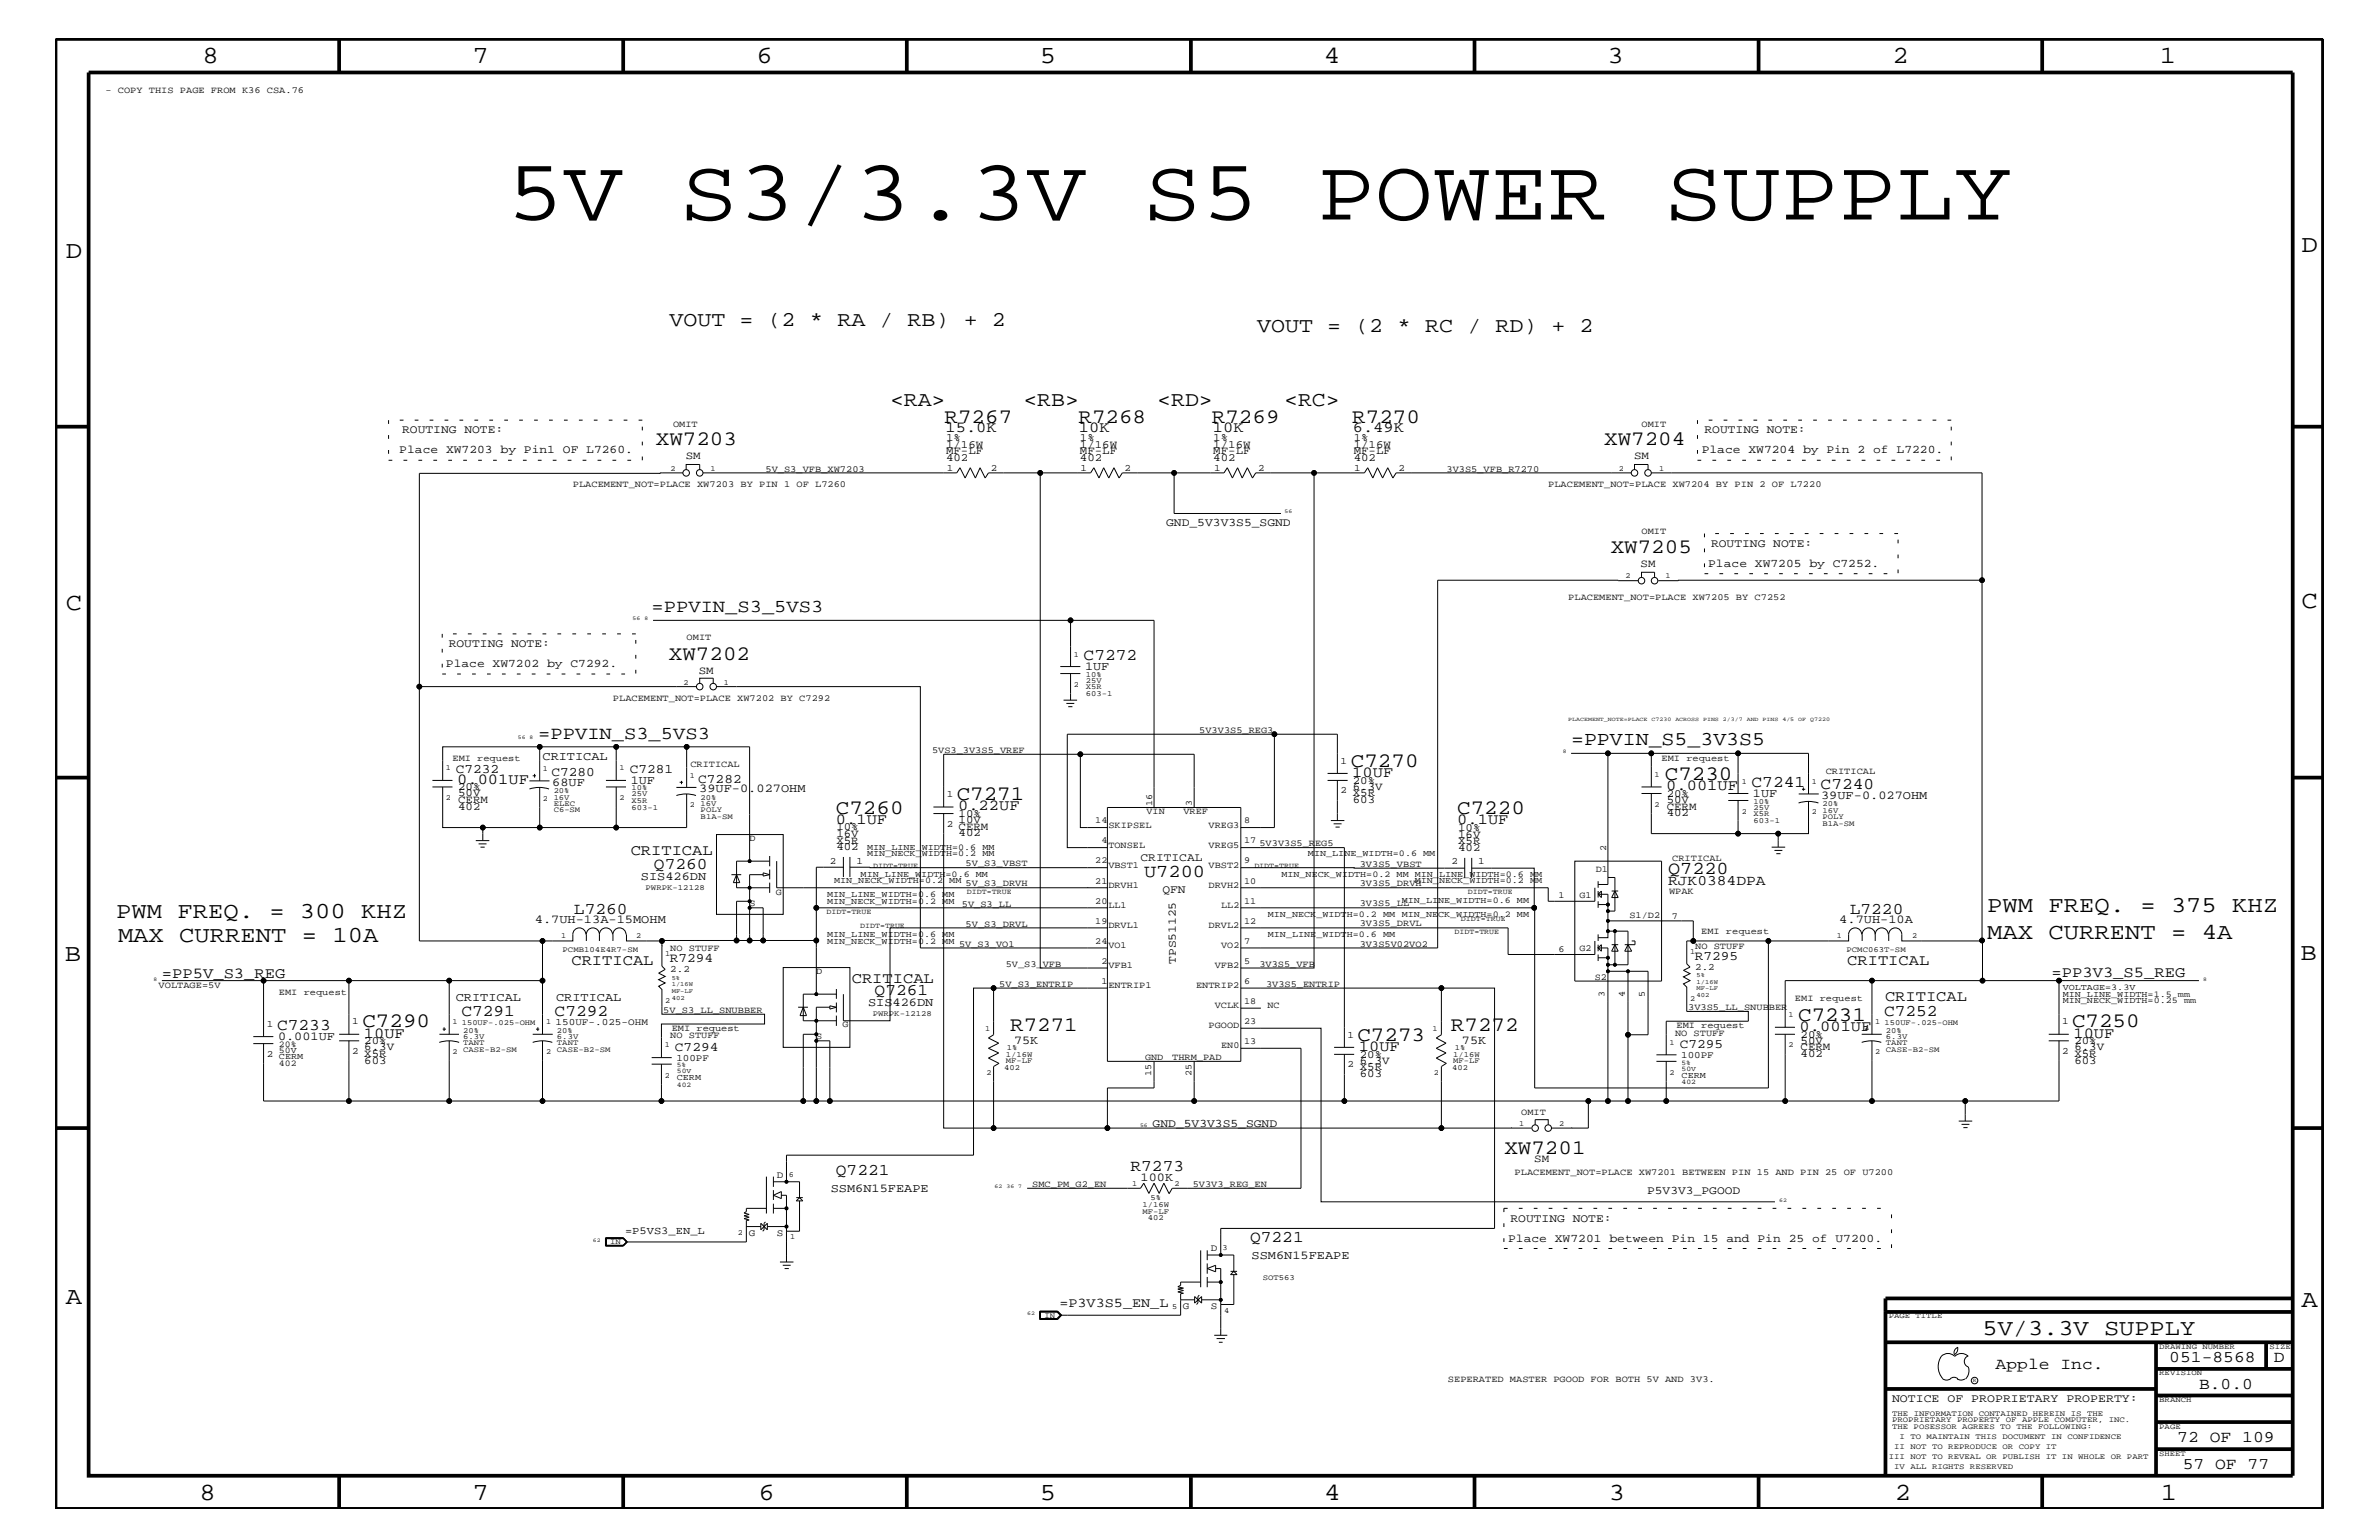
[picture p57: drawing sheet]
<svg xmlns="http://www.w3.org/2000/svg" width="432mm" height="279mm" viewBox="0 0 432 279" stroke-linecap="round" stroke-linejoin="round" font-family="sans-serif">
<defs><g id="words">
<text font-size="15.9" x="91.9" y="39.8">5V S3/3.3V S5 POWER SUPPLY</text>
<g font-size="4.5">
<text x="36.7" y="11.5">8</text>
<text x="85.8" y="11.5">7</text>
<text x="137.3" y="11.5">6</text>
<text x="188.7" y="11.5">5</text>
<text x="240.3" y="11.5">4</text>
<text x="291.8" y="11.5">3</text>
<text x="343.5" y="11.5">2</text>
<text x="392" y="11.5">1</text>
<text x="11.9" y="46.8">D</text>
<text x="417.7" y="45.7">D</text>
<text x="11.9" y="110.6">C</text>
<text x="417.7" y="110.3">C</text>
<text x="11.8" y="174.3">B</text>
<text x="417.6" y="174.2">B</text>
<text x="11.9" y="236.7">A</text>
<text x="417.7" y="237.1">A</text>
<text x="36.2" y="272.1">8</text>
<text x="85.8" y="272.1">7</text>
<text x="137.7" y="272.1">6</text>
<text x="188.7" y="272.1">5</text>
<text x="240.4" y="272.1">4</text>
<text x="292" y="272.1">3</text>
<text x="343.9" y="272.1">2</text>
<text x="392.2" y="272.1">1</text>
</g>
<g font-size="4.1">
<text x="21.1" y="166.6">PWM FREQ. = 300 KHZ</text>
<text x="360.7" y="165.6">PWM FREQ. = 375 KHZ</text>
<text x="21.4" y="170.9">MAX CURRENT = 10A</text>
<text x="360.7" y="170.4">MAX CURRENT = 4A</text>
<text x="359.8" y="242.3">5V/3.3V SUPPLY</text>
</g>
<g font-size="3.8">
<text x="121.5" y="59.1">VOUT = (2 * RA / RB) + 2</text>
<text x="228.2" y="60.3">VOUT = (2 * RC / RD) + 2</text>
<text x="161.5" y="73.7">&lt;RA&gt;</text>
<text x="185.8" y="73.7">&lt;RB&gt;</text>
<text x="210.1" y="73.7">&lt;RD&gt;</text>
<text x="233.1" y="73.7">&lt;RC&gt;</text>
</g>
<g font-size="3.7">
<text x="171.4" y="76.7">R7267</text>
<text x="195.7" y="76.7">R7268</text>
<text x="220" y="76.7">R7269</text>
<text x="245.4" y="76.7">R7270</text>
<text x="119" y="80.8">XW7203</text>
<text x="291.2" y="80.8">XW7204</text>
<text x="292.4" y="100.4">XW7205</text>
<text x="121.4" y="119.7">XW7202</text>
<text x="245.2" y="139.1">C7270</text>
<text x="302.2" y="141.6">C7230</text>
<text x="151.7" y="147.6">C7260</text>
<text x="173.7" y="145.2">C7271</text>
<text x="264.5" y="147.8">C7220</text>
<text x="326.4" y="185.2">C7231</text>
<text x="65.8" y="186.4">C7290</text>
<text x="183.3" y="187.1">R7271</text>
<text x="246.4" y="188.8">C7273</text>
<text x="263.4" y="187.1">R7272</text>
<text x="376.1" y="186.4">C7250</text>
<text x="273" y="209.4">XW7201</text>
</g>
<text font-size="3.6" x="285.2" y="135.2">=PPVIN_S5_3V3S5</text>
<g font-size="3.3">
<text x="118.3" y="111.1">=PPVIN_S3_5VS3</text>
<text x="97.7" y="134.1">=PPVIN_S3_5VS3</text>
<text x="207.6" y="159.1">U7200</text>
<text x="302.8" y="158.6">Q7220</text>
</g>
<g font-size="3">
<text x="196.7" y="119.7">C7272</text>
<text x="317.9" y="142.8">C7241</text>
<text x="330.5" y="143.2">C7240</text>
<text x="118.7" y="157.6">Q7260</text>
<text x="104.2" y="165.8">L7260</text>
<text x="335.7" y="165.8">L7220</text>
<text x="83.7" y="184.3">C7291</text>
<text x="100.7" y="184.3">C7292</text>
<text x="158.7" y="180.5">Q7261</text>
<text x="342" y="184.3">C7252</text>
<text x="50.3" y="186.9">C7233</text>
<text x="151.7" y="213.2">Q7221</text>
<text x="205.2" y="212.5">R7273</text>
<text x="226.9" y="225.3">Q7221</text>
<text x="362.2" y="248.4">Apple Inc.</text>
<text x="393.7" y="247.1">051-8568</text>
<text x="399.2" y="252">B.0.0</text>
<text x="412.7" y="247.1">D</text>
<text x="395.2" y="261.6">72 OF 109</text>
<text x="396.2" y="266.6">57 OF 77</text>
</g>
<g font-size="2.8">
<text x="171.6" y="78.4">15.0K</text>
<text x="195.8" y="78.4">10K</text>
<text x="220.1" y="78.4">10K</text>
<text x="245.5" y="78.4">6.49K</text>
<text x="83" y="142.2">0.001UF</text>
<text x="245.4" y="141">10UF</text>
<text x="302.4" y="143.4">0.001UF</text>
<text x="151.7" y="149.5">0.1UF</text>
<text x="173.9" y="147">0.22UF</text>
<text x="264.5" y="149.5">0.1UF</text>
<text x="114.5" y="155.1">CRITICAL</text>
<text x="29.4" y="177.4">=PP5V_S3_REG</text>
<text x="103.7" y="175.1">CRITICAL</text>
<text x="154.6" y="178.3">CRITICAL</text>
<text x="335.3" y="175.1">CRITICAL</text>
<text x="372.4" y="177.3">=PP3V3_S5_REG</text>
<text x="342.1" y="181.6">CRITICAL</text>
<text x="66" y="188.2">10UF</text>
<text x="246.6" y="190.7">10UF</text>
<text x="326.6" y="187.1">0.001UF</text>
<text x="376.3" y="188.2">10UF</text>
</g>
<text font-size="2.6" x="302.8" y="160.6">RJK0384DPA</text>
<text font-size="2.5" x="192.3" y="237.2">=P3V3S5_EN_L</text>
<g font-size="2.4">
<text x="82.7" y="140.3">C7232</text>
<text x="100.1" y="140.8">C7280</text>
<text x="114.3" y="140.3">C7281</text>
<text x="126.7" y="142">C7282</text>
<text x="121.6" y="174.6">R7294</text>
<text x="307.6" y="174.1">R7295</text>
<text x="122.5" y="190.6">C7294</text>
<text x="304.9" y="190.2">C7295</text>
</g>
<g font-size="2.2">
<text x="196.9" y="121.5">1UF</text>
<text x="98.5" y="138">CRITICAL</text>
<text x="100.2" y="142.5">68UF</text>
<text x="114.5" y="142.2">1UF</text>
<text x="126.9" y="143.7">39UF-0.027OHM</text>
<text x="318.2" y="144.6">1UF</text>
<text x="330.5" y="144.9">39UF-0.027OHM</text>
<text x="116.3" y="159.7">SIS426DN</text>
<text x="97.1" y="167.5">4.7UH-13A-15MOHM</text>
<text x="333.8" y="167.5">4.7UH-10A</text>
<text x="82.7" y="181.6">CRITICAL</text>
<text x="100.9" y="181.6">CRITICAL</text>
<text x="157.6" y="182.6">SIS426DN</text>
<text x="50.5" y="188.8">0.001UF</text>
<text x="184.1" y="189.4">75K</text>
<text x="265.3" y="189.4">75K</text>
<text x="207" y="214.2">100K</text>
<text x="150.8" y="216.4">SSM6N15FEAPE</text>
<text x="227.2" y="228.5">SSM6N15FEAPE</text>
</g>
<g font-size="2.1">
<text x="72.5" y="82.2">Place XW7203 by Pin1 OF L7260.</text>
<text x="73" y="78.6">ROUTING NOTE:</text>
<text x="308.9" y="82.2">Place XW7204 by Pin 2 of L7220.</text>
<text x="309.4" y="78.6">ROUTING NOTE:</text>
<text x="211.7" y="95.4">GND_5V3V3S5_SGND</text>
<text x="310.6" y="99.3">ROUTING NOTE:</text>
<text x="310" y="102.9">Place XW7205 by C7252.</text>
<text x="81.4" y="117.4">ROUTING NOTE:</text>
<text x="80.9" y="121">Place XW7202 by C7292.</text>
<text x="207" y="156.2">CRITICAL</text>
<text x="211" y="162">QFN</text>
<text x="213.4" y="174.9" transform="rotate(-90 213.4 174.9)">TPS51125</text>
<text x="209.2" y="204.4">GND_5V3V3S5_SGND</text>
<text x="274.2" y="221.7">ROUTING NOTE:</text>
<text x="299" y="216.6">P5V3V3_PGOOD</text>
<text x="273.7" y="225.3">Place XW7201 between Pin 15 and Pin 25 of U7200.</text>
<text x="343.4" y="254.4">NOTICE OF PROPRIETARY PROPERTY:</text>
</g>
<g font-size="2">
<text x="124.5" y="83.3">SM</text>
<text x="171.7" y="82.4">MF-LF</text>
<text x="171.7" y="80">1%</text>
<text x="171.7" y="83.6">402</text>
<text x="171.7" y="81.2">1/16W</text>
<text x="196" y="81.2">1/16W</text>
<text x="196" y="83.6">402</text>
<text x="196" y="80">1%</text>
<text x="196" y="82.4">MF-LF</text>
<text x="220.2" y="80">1%</text>
<text x="220.2" y="83.6">402</text>
<text x="220.2" y="82.4">MF-LF</text>
<text x="220.2" y="81.2">1/16W</text>
<text x="245.7" y="83.6">402</text>
<text x="245.7" y="82.4">MF-LF</text>
<text x="245.7" y="80">1%</text>
<text x="245.7" y="81.2">1/16W</text>
<text x="296.6" y="83.3">SM</text>
<text x="297.8" y="102.9">SM</text>
<text x="126.8" y="122.2">SM</text>
<text x="83.1" y="143.4">20%</text>
<text x="245.5" y="143.3">6.3V</text>
<text x="245.5" y="142.2">20%</text>
<text x="83.1" y="146.9">402</text>
<text x="83.1" y="144.5">50V</text>
<text x="83.1" y="145.7">CERM</text>
<text x="174" y="148.2">10%</text>
<text x="174" y="149.3">10V</text>
<text x="245.5" y="145.7">603</text>
<text x="245.5" y="144.5">X5R</text>
<text x="302.5" y="148.1">402</text>
<text x="302.5" y="145.7">50V</text>
<text x="302.5" y="146.9">CERM</text>
<text x="302.5" y="144.6">20%</text>
<text x="151.8" y="150.7">10%</text>
<text x="151.8" y="154.3">402</text>
<text x="151.8" y="151.8">16V</text>
<text x="151.8" y="153.1">X5R</text>
<text x="174" y="151.8">402</text>
<text x="174" y="150.6">CERM</text>
<text x="264.7" y="153.2">X5R</text>
<text x="264.7" y="154.5">402</text>
<text x="264.7" y="152">16V</text>
<text x="264.7" y="150.8">10%</text>
<text x="66.1" y="190.5">6.3V</text>
<text x="66.1" y="189.4">20%</text>
<text x="66.1" y="191.7">X5R</text>
<text x="246.8" y="191.9">20%</text>
<text x="326.8" y="189.3">50V</text>
<text x="326.8" y="188.2">20%</text>
<text x="326.8" y="191.7">402</text>
<text x="326.8" y="190.5">CERM</text>
<text x="376.5" y="190.5">6.3V</text>
<text x="376.5" y="189.4">20%</text>
<text x="376.5" y="191.7">X5R</text>
<text x="66.1" y="193">603</text>
<text x="246.8" y="194.2">X5R</text>
<text x="246.8" y="195.4">603</text>
<text x="246.8" y="193">6.3V</text>
<text x="376.5" y="193">603</text>
<text x="278.5" y="210.8">SM</text>
</g>
<text font-size="1.9" x="113.5" y="223.9">=P5VS3_EN_L</text>
<g font-size="1.8">
<text x="171.9" y="85.5">1</text>
<text x="179.8" y="85.5">2</text>
<text x="196.1" y="85.5">1</text>
<text x="204.1" y="85.5">2</text>
<text x="220.4" y="85.5">1</text>
<text x="228.3" y="85.5">2</text>
<text x="245.8" y="85.5">1</text>
<text x="253.8" y="85.5">2</text>
<text x="243.3" y="144">2</text>
<text x="243.3" y="138.5">1</text>
<text x="171.9" y="144.6">1</text>
<text x="171.9" y="150.1">2</text>
<text x="150.6" y="156.7">2</text>
<text x="155.4" y="156.7">1</text>
<text x="263.5" y="156.8">2</text>
<text x="268.3" y="156.8">1</text>
<text x="121.7" y="176.4">2.2</text>
<text x="307.7" y="176">2.2</text>
<text x="63.9" y="185.8">1</text>
<text x="374.3" y="185.8">1</text>
<text x="48.4" y="191.7">2</text>
<text x="48.4" y="186.3">1</text>
<text x="63.9" y="191.3">2</text>
<text x="100.8" y="186">150UF-.025-OHM</text>
<text x="244.6" y="188.2">1</text>
<text x="305.1" y="192">100PF</text>
<text x="374.3" y="191.3">2</text>
<text x="122.8" y="192.5">100PF</text>
<text x="244.6" y="193.7">2</text>
<text x="141" y="213.6">D</text>
<text x="135.9" y="224.2">G</text>
<text x="141" y="224.2">S</text>
<text x="219.8" y="227">D</text>
<text x="214.7" y="237.5">G</text>
<text x="219.8" y="237.5">S</text>
</g>
<g font-size="1.7">
<text x="19.1" y="16.8">- COPY THIS PAGE FROM K36 CSA.76</text>
<text x="122.2" y="77.4">OMIT</text>
<text x="297.9" y="77.4">OMIT</text>
<text x="104" y="88.3">PLACEMENT_NOT=PLACE XW7203 BY PIN 1 OF L7260</text>
<text x="138.9" y="85.6">5V_S3_VFB_XW7203</text>
<text x="262.6" y="85.6">3V3S5_VFB_R7270</text>
<text x="281" y="88.3">PLACEMENT_NOT=PLACE XW7204 BY PIN 2 OF L7220</text>
<text x="297.9" y="96.8">OMIT</text>
<text x="284.6" y="108.9">PLACEMENT_NOT=PLACE XW7205 BY C7252</text>
<text x="124.6" y="116.2">OMIT</text>
<text x="111.3" y="127.1">PLACEMENT_NOT=PLACE XW7202 BY C7292</text>
<text x="169.2" y="136.6">5VS3_3V3S5_VREF</text>
<text x="217.7" y="133">5V3V3S5_REG3</text>
<text x="82.1" y="138">EMI request</text>
<text x="125.3" y="139.2">CRITICAL</text>
<text x="301.6" y="138">EMI request</text>
<text x="331.4" y="140.4">CRITICAL</text>
<text x="198.8" y="149.4">14</text>
<text x="208.1" y="147.7">VIN</text>
<text x="209.1" y="146.2" transform="rotate(-90 209.1 146.2)">16</text>
<text x="214.8" y="147.7">VREF</text>
<text x="216.3" y="146.2" transform="rotate(-90 216.3 146.2)">3</text>
<text x="225.8" y="149.4">8</text>
<text x="136.1" y="152.6">D</text>
<text x="199.9" y="153">4</text>
<text x="201.2" y="150.1">SKIPSEL</text>
<text x="201.2" y="153.8">TONSEL</text>
<text x="219.4" y="153.8">VREG5</text>
<text x="219.4" y="150.1">VREG3</text>
<text x="225.8" y="153">17</text>
<text x="228.6" y="153.5">5V3V3S5_REG5</text>
<text x="291.5" y="154.4" transform="rotate(-90 291.5 154.4)">2</text>
<text x="175.3" y="157.2">5V_S3_VBST</text>
<text x="175.3" y="160.8">5V_S3_DRVH</text>
<text x="198.8" y="160.3">21</text>
<text x="198.8" y="156.7">22</text>
<text x="201.2" y="161.1">DRVH1</text>
<text x="201.2" y="157.4">VBST1</text>
<text x="219.4" y="161.1">DRVH2</text>
<text x="219.4" y="157.4">VBST2</text>
<text x="225.8" y="160.3">10</text>
<text x="225.8" y="156.7">9</text>
<text x="246.8" y="160.8">3V3S5_DRVH</text>
<text x="246.8" y="157.3">3V3S5_VBST</text>
<text x="289.6" y="158.3">D1</text>
<text x="303.5" y="156.2">CRITICAL</text>
<text x="136.1" y="164.5">S</text>
<text x="140.8" y="162.3">G</text>
<text x="174.6" y="164.5">5V_S3_LL</text>
<text x="198.8" y="167.6">19</text>
<text x="198.8" y="163.9">20</text>
<text x="201.2" y="164.7">LL1</text>
<text x="221.7" y="164.7">LL2</text>
<text x="225.8" y="167.6">12</text>
<text x="225.8" y="163.9">11</text>
<text x="246.8" y="164.5">3V3S5_LL</text>
<text x="282.9" y="163">1</text>
<text x="286.7" y="162.8">G1</text>
<text x="295.7" y="166.5">S1/D2</text>
<text x="302.9" y="162.2">WPAK</text>
<text x="303.4" y="166.7">7</text>
<text x="121.7" y="172.6">NO STUFF</text>
<text x="174.1" y="171.7">5V_S3_VO1</text>
<text x="175.3" y="168.2">5V_S3_DRVL</text>
<text x="198.8" y="171.2">24</text>
<text x="201.2" y="172">VO1</text>
<text x="201.2" y="168.3">DRVL1</text>
<text x="219.4" y="168.3">DRVL2</text>
<text x="221.7" y="172">VO2</text>
<text x="225.8" y="171.2">7</text>
<text x="246.8" y="171.7">3V3S5V02VO2</text>
<text x="246.8" y="168.1">3V3S5_DRVL</text>
<text x="282.9" y="172.7">6</text>
<text x="286.7" y="172.6">G2</text>
<text x="307.7" y="172.2">NO STUFF</text>
<text x="308.8" y="169.5">EMI request</text>
<text x="28.8" y="179.3">VOLTAGE=5V</text>
<text x="148.2" y="176.7">D</text>
<text x="181.4" y="179">5V_S3_ENTRIP</text>
<text x="182.5" y="175.4">5V_S3_VFB</text>
<text x="199.9" y="178.5">1</text>
<text x="199.9" y="174.9">2</text>
<text x="201.2" y="179.3">ENTRIP1</text>
<text x="201.2" y="175.6">VFB1</text>
<text x="217.1" y="179.3">ENTRIP2</text>
<text x="220.5" y="175.6">VFB2</text>
<text x="225.8" y="178.5">6</text>
<text x="225.8" y="174.9">5</text>
<text x="228.6" y="175.4">3V3S5_VFB</text>
<text x="229.8" y="179">3V3S5_ENTRIP</text>
<text x="289.5" y="177.7">S2</text>
<text x="50.6" y="180.5">EMI request</text>
<text x="120.4" y="183.8">5V_S3_LL_SNUBBER</text>
<text x="220.5" y="182.9">VCLK</text>
<text x="225.8" y="182.1">18</text>
<text x="225.8" y="185.8">23</text>
<text x="230" y="182.9">NC</text>
<text x="291.3" y="181" transform="rotate(-90 291.3 181)">3</text>
<text x="294.9" y="181" transform="rotate(-90 294.9 181)">4</text>
<text x="298.5" y="181" transform="rotate(-90 298.5 181)">5</text>
<text x="306.4" y="183.3">3V3S5_LL_SNUBBER</text>
<text x="325.8" y="181.6">EMI request</text>
<text x="121.7" y="188.4">NO STUFF</text>
<text x="121.9" y="187">EMI request</text>
<text x="148.2" y="188.6">S</text>
<text x="152.9" y="186.4">G</text>
<text x="219.4" y="186.5">PGOOD</text>
<text x="221.7" y="190.2">EN0</text>
<text x="225.8" y="189.4">13</text>
<text x="304" y="187.9">NO STUFF</text>
<text x="304.3" y="186.5">EMI request</text>
<text x="207.9" y="192.3">GND</text>
<text x="209" y="195.3" transform="rotate(-90 209 195.3)">15</text>
<text x="212.8" y="192.3">THRM_PAD</text>
<text x="216.2" y="195.3" transform="rotate(-90 216.2 195.3)">25</text>
<text x="276.1" y="202.3">OMIT</text>
<text x="187.4" y="215.3">SMC_PM_G2_EN</text>
<text x="216.5" y="215.3">5V3V3_REG_EN</text>
<text x="274.9" y="213.2">PLACEMENT_NOT=PLACE XW7201 BETWEEN PIN 15 AND PIN 25 OF U7200</text>
<text x="262.8" y="250.7">SEPERATED MASTER PGOOD FOR BOTH 5V AND 3V3.</text>
</g>
<g font-size="1.6">
<text x="157.4" y="155.4">MIN_NECK_WIDTH=0.2 MM</text>
<text x="157.4" y="154.2">MIN_LINE_WIDTH=0.6 MM</text>
<text x="237.4" y="155.4">MIN_LINE_WIDTH=0.6 MM</text>
<text x="151.4" y="160.2">MIN_NECK_WIDTH=0.2 MM</text>
<text x="156.2" y="159">MIN_LINE_WIDTH=0.6 MM</text>
<text x="232.6" y="159">MIN_NECK_WIDTH=0.2 MM MIN_LINE_WIDTH=0.6 MM</text>
<text x="256.8" y="160.2">MIN_NECK_WIDTH=0.2 MM</text>
<text x="150.1" y="162.8">MIN_LINE_WIDTH=0.6 MM</text>
<text x="150.1" y="163.9">MIN_NECK_WIDTH=0.2 MM</text>
<text x="230.1" y="166.3">MIN_NECK_WIDTH=0.2 MM</text>
<text x="254.4" y="166.3">MIN_NECK_WIDTH=0.2 MM</text>
<text x="254.4" y="163.9">MIN_LINE_WIDTH=0.6 MM</text>
<text x="150.1" y="170">MIN_LINE_WIDTH=0.6 MM</text>
<text x="150.1" y="171.2">MIN_NECK_WIDTH=0.2 MM</text>
<text x="230.1" y="170">MIN_LINE_WIDTH=0.6 MM</text>
<text x="374.4" y="179.6">VOLTAGE=3.3V</text>
<text x="374.4" y="180.9">MIN_LINE_WIDTH=1.5 mm</text>
<text x="374.4" y="182.1">MIN_NECK_WIDTH=0.25 mm</text>
<text x="50.6" y="191">50V</text>
<text x="50.6" y="189.9">20%</text>
<text x="50.6" y="193.4">402</text>
<text x="50.6" y="192.2">CERM</text>
<text x="122.9" y="195.9">CERM</text>
<text x="305.2" y="195.5">CERM</text>
</g>
<g font-size="1.4">
<text x="121.7" y="85.5">2</text>
<text x="129" y="85.5">1</text>
<text x="293.8" y="85.5">2</text>
<text x="301.1" y="85.5">1</text>
<text x="295" y="104.9">2</text>
<text x="302.3" y="104.9">1</text>
<text x="194.9" y="119.2">1</text>
<text x="124.1" y="124.2">2</text>
<text x="131.4" y="124.2">1</text>
<text x="194.9" y="124.6">2</text>
<text x="197.1" y="122.8">10%</text>
<text x="197.1" y="125.1">X5R</text>
<text x="197.1" y="123.9">25V</text>
<text x="197.1" y="126.3">603-1</text>
<text x="80.9" y="139.7">1</text>
<text x="98.6" y="139.8">1</text>
<text x="100.5" y="143.9">20%</text>
<text x="112.4" y="139.7">1</text>
<text x="114.6" y="143.4">10%</text>
<text x="125.2" y="141.1">1</text>
<text x="300.3" y="141">1</text>
<text x="316.1" y="142.2">1</text>
<text x="328.8" y="142.3">1</text>
<text x="80.9" y="145.2">2</text>
<text x="98.6" y="145.3">2</text>
<text x="100.5" y="146.2">ELEC</text>
<text x="100.5" y="147.3">C6-SM</text>
<text x="100.5" y="145.1">16V</text>
<text x="112.4" y="145.2">2</text>
<text x="114.6" y="145.7">X5R</text>
<text x="114.6" y="144.5">25V</text>
<text x="114.6" y="146.9">603-1</text>
<text x="125.2" y="146.5">2</text>
<text x="127.2" y="147.3">POLY</text>
<text x="127.2" y="145.1">20%</text>
<text x="127.2" y="146.2">16V</text>
<text x="127.2" y="148.5">B1A-SM</text>
<text x="300.3" y="146.4">2</text>
<text x="316.1" y="147.6">2</text>
<text x="318.3" y="148.1">X5R</text>
<text x="318.3" y="145.8">10%</text>
<text x="318.3" y="149.3">603-1</text>
<text x="318.3" y="146.9">25V</text>
<text x="328.8" y="147.7">2</text>
<text x="330.8" y="148.5">POLY</text>
<text x="330.8" y="149.8">B1A-SM</text>
<text x="330.8" y="147.5">16V</text>
<text x="330.8" y="146.2">20%</text>
<text x="117.2" y="161.4">PWRPK-12128</text>
<text x="158.5" y="157.4">DIDT=TRUE</text>
<text x="227.7" y="157.4">DIDT=TRUE</text>
<text x="150" y="165.9">DIDT=TRUE</text>
<text x="175.5" y="162.2">DIDT=TRUE</text>
<text x="265.2" y="167.1">DIDT=TRUE</text>
<text x="266.4" y="162.2">DIDT=TRUE</text>
<text x="101.9" y="170.1">1</text>
<text x="102.1" y="172.7">PCMB104E4R7-SM</text>
<text x="115.5" y="170.1">2</text>
<text x="120.7" y="173.5">1</text>
<text x="156.1" y="168.3">DIDT=TRUE</text>
<text x="264" y="169.5">DIDT=TRUE</text>
<text x="306.7" y="173">1</text>
<text x="333.4" y="170.1">1</text>
<text x="335.2" y="172.7">PCMC063T-SM</text>
<text x="347" y="170.1">2</text>
<text x="82.1" y="185.8">1</text>
<text x="99.1" y="185.8">1</text>
<text x="120.7" y="182">2</text>
<text x="158.4" y="184.3">PWRPK-12128</text>
<text x="306.7" y="181.6">2</text>
<text x="324.6" y="184.6">1</text>
<text x="340.4" y="185.8">1</text>
<text x="82.1" y="191.3">2</text>
<text x="83.8" y="186">150UF-.025-OHM</text>
<text x="84.1" y="190.9">CASE-B2-SM</text>
<text x="84.1" y="189.7">TANT</text>
<text x="84.1" y="187.4">20%</text>
<text x="84.1" y="188.6">6.3V</text>
<text x="99.1" y="191.3">2</text>
<text x="101.1" y="190.9">CASE-B2-SM</text>
<text x="101.1" y="189.7">TANT</text>
<text x="101.1" y="188.6">6.3V</text>
<text x="101.1" y="187.4">20%</text>
<text x="120.6" y="190">1</text>
<text x="178.8" y="187.1">1</text>
<text x="182.6" y="191.7">1/16W</text>
<text x="182.8" y="190.5">1%</text>
<text x="260" y="187.1">1</text>
<text x="263.8" y="191.7">1/16W</text>
<text x="264" y="190.5">1%</text>
<text x="303" y="189.6">1</text>
<text x="324.6" y="190">2</text>
<text x="340.4" y="191.3">2</text>
<text x="342.1" y="186">150UF-.025-OHM</text>
<text x="342.3" y="190.9">CASE-B2-SM</text>
<text x="342.3" y="189.7">TANT</text>
<text x="342.3" y="188.6">6.3V</text>
<text x="342.3" y="187.4">20%</text>
<text x="120.6" y="195.5">2</text>
<text x="179.1" y="195.1">2</text>
<text x="182.3" y="194.2">402</text>
<text x="182.6" y="192.9">MF-LF</text>
<text x="260.3" y="195.1">2</text>
<text x="263.6" y="194.2">402</text>
<text x="263.8" y="192.9">MF-LF</text>
<text x="303" y="195">2</text>
<text x="275.7" y="204.3">1</text>
<text x="283" y="204.3">2</text>
<text x="143.2" y="213.6">6</text>
<text x="205.5" y="215.3">1</text>
<text x="213.2" y="215.3">2</text>
<text x="207.4" y="219">1/16W</text>
<text x="207.4" y="220.2">MF-LF</text>
<text x="208.4" y="221.4">402</text>
<text x="208.8" y="217.8">5%</text>
<text x="110.7" y="225.7">IN</text>
<text x="133.9" y="224.1">2</text>
<text x="143.4" y="224.8">1</text>
<text x="221.9" y="226.9">3</text>
<text x="229.2" y="232.2">SOT563</text>
<text x="189.6" y="239">IN</text>
<text x="212.8" y="237.4">5</text>
<text x="222.2" y="238.2">4</text>
<text x="342.8" y="239.2">PAGE TITLE</text>
<text x="391.9" y="244.7">DRAWING NUMBER</text>
<text x="411.9" y="244.7">SIZE</text>
<text x="391.9" y="249.5">REVISION</text>
<text x="343.4" y="256.8">THE INFORMATION CONTAINED HEREIN IS THE</text>
<text x="391.9" y="254.4">BRANCH</text>
<text x="343.4" y="259.3">THE POSESSOR AGREES TO THE FOLLOWING:</text>
<text x="343.4" y="258">PROPRIETARY PROPERTY OF APPLE COMPUTER, INC.</text>
<text x="343.8" y="262.9">II NOT TO REPRODUCE OR COPY IT</text>
<text x="344.8" y="261.1">I TO MAINTAIN THIS DOCUMENT IN CONFIDENCE</text>
<text x="391.9" y="259.3">PAGE</text>
<text x="342.8" y="264.7">III NOT TO REVEAL OR PUBLISH IT IN WHOLE OR PART</text>
<text x="343.8" y="266.6">IV ALL RIGHTS RESERVED</text>
<text x="391.9" y="264.1">SHEET</text>
</g>
<g font-size="1.3">
<text x="122.9" y="197.2">402</text>
<text x="122.9" y="194.8">50V</text>
<text x="122.9" y="193.7">5%</text>
<text x="305.2" y="196.7">402</text>
<text x="305.2" y="193.2">5%</text>
<text x="305.2" y="194.3">50V</text>
</g>
<g font-size="1.2">
<text x="121.9" y="178.9">1/16W</text>
<text x="121.9" y="177.7">5%</text>
<text x="307.9" y="177.2">5%</text>
<text x="307.9" y="178.5">1/16W</text>
<text x="307.9" y="179.7">MF-LF</text>
<text x="121.9" y="181.4">402</text>
<text x="121.9" y="180.2">MF-LF</text>
<text x="307.9" y="180.9">402</text>
</g>
<g font-size="1">
<text x="233.2" y="93.2">56</text>
<text x="114.8" y="112.6">56</text>
<text x="117" y="112.6">8</text>
<text x="284.6" y="130.8">PLACEMENT_NOTE=PLACE</text>
<text x="299.8" y="130.8">C7230</text>
<text x="304.1" y="130.8">ACROSS</text>
<text x="309.1" y="130.8">PINS</text>
<text x="312.7" y="130.8">2/3/7</text>
<text x="317" y="130.8">AND</text>
<text x="319.9" y="130.8">PINS</text>
<text x="323.5" y="130.8">4/5</text>
<text x="326.4" y="130.8">OF</text>
<text x="328.6" y="130.8">Q7220</text>
<text x="94" y="134.1">56 8</text>
<text x="283.6" y="136.7">8</text>
<text x="27.9" y="177.9">8</text>
<text x="399.9" y="177.9">8</text>
<text x="206.9" y="204.4">56</text>
<text x="180.5" y="215.6">62</text>
<text x="182.7" y="215.6">36 7</text>
<text x="322.9" y="218">62</text>
<text x="107.6" y="225.3">62</text>
<text x="186.4" y="238.6">62</text>
<text x="358.1" y="250.7">R</text>
</g>
</g></defs>
<g fill="none" stroke="#000" stroke-width=".18">
<path d="M124 85.8l-47.9 .1v38.7h50.3M124.5 85.2v-.9h2.5v.9M127.6 85.8h46.1l.5-.9 1 1.8 .9-1.8 .9 1.8 .9-1.8 .9 1.8 .6-.9h18.6l.5-.9 1 1.8 .8-1.8 1 1.8 .9-1.8 .9 1.8 .6-.9h18.5l.6-.9 .9 1.8 .9-1.8 .9 1.8 .9-1.8 .9 1.8 .6-.9h19.8l.5-.9 1 1.8 .8-1.8 1 1.8 .9-1.8 .9 1.8 .6-.9h42.7M188.8 85.8v89.8h12.2M213.1 85.8v7.4h19.4M238.5 85.8v89.8h-13.3M296.7 85.2v-.9h2.4v.9M299.7 85.8h60v19.5l-58.7 .1M118.5 112.6h75.8M297.3 105.4l-36.4-.1v66.7h-35.7M297.9 104.7v-.9h2.4v.9M359.7 105.3v65.4h-14.5v-1.2a1.19 1.19 0 0 0-1.2-1.2 1.19 1.19 0 0 0-1.2 1.2v1.2"/>
<path d="M76.1 124.6v46.1h22.4v16.9M98 135.5h13.8M124.6 135.5h11.5v20.7M127 124v-1h2.5v1M130 124.6h37v47.4h34M192.4 122.2h3.7M192.4 120.9h3.7M193 127h2.5M193.5 127.6h1.5M193.9 128.2h.7M194.3 120.9v-8.3h15.2v33.9M194.3 122.2v4.8"/>
<path d="M196.1 136.8v13.3h4.9M231.3 133.2h11.4v7.1M285.2 136.7h14.5M291.8 136.7v23.8h-1.7M315.5 136.7h-15.8v6.1M78.5 142.8h3.6M78.5 141.6h3.6M80.3 142.8v7.3h7.3v2.4M80.3 141.6v-6.1h17.7v6.2M86.4 152.5h2.4M86.9 153.1h1.4M87.2 153.7h.8"/>
<path d="M96.1 143.1a5.7 5.7 0 0 1 3.6 0M96.1 141.7h3.6M96.7 140.7h.6M97 140.4v.7M98 142.9v7.2h-10.4M110 142.8h3.6M110 141.6h3.6M111.8 141.6v-6.1h12.8v7.4M111.8 142.8v7.3M122.8 144.3a5.7 5.7 0 0 1 3.5 0M122.8 142.9h3.6M123.4 141.9h.6"/>
<path d="M123.7 141.7v.6M124.6 144v6.1h-26.6M130 151.4h12.2v14.5h-12.2zM132.8 158.7h1.7M133.7 158.7l.6 1.4h-1.2zM138.5 158.7h-2.4v11.9h2.4v-5.9h-2.4M138.5 158.4l1.2 .3-1.2 .2zM139.7 156.2h-6v4.9h6M139.7 155.3v1.9M139.7 157.8v1.7M141 156.2v4.9h60M153.1 155.5v3.6"/>
<path d="M153.1 157.3h-4.9v23.1M154.3 157.3l46.7 .1M154.3 155.5v3.6M169.4 147.6h3.7M169.4 146.4h3.7M171.3 147.6v57.1h9v-11.2l1.1-.6M171.3 146.4v-9.6h45.4v9.7M201 146.5h24.2v46.1h-24.2zM225.2 150.1h6.1v-16.9h-37.6v20.6h7.3M225.2 157.4l40.7 .1M225.2 153.8h18.8v36.2M241 141.6h3.6"/>
<path d="M241 140.3h3.6M241.6 148.9h2.4M242.1 149.5h1.4M242.4 150.1h.8M242.7 141.6v7.3M265.9 155.6v3.7M267.1 157.5h11.4l.1 39.9h42.4v-26.7M267.1 155.6v3.7M285.8 156.2h15.8v21.8h-15.8zM290.1 159.9v1.2M291.8 159.2h1.3v6.1h-1.3M297.9 144h3.7"/>
<path d="M297.9 142.8h3.7M299.7 144v7.2h15.8M313.7 144h3.6M313.7 145.2h3.6M315.5 144v-7.3h12.8v7.3M315.5 145.2v6M321.6 153.7h2.4M322.1 154.3h1.4M322.4 154.9h.8M322.7 151.2v2.5M326.4 145.7a5.9 5.9 0 0 1 3.7 0M326.5 144h3.6"/>
<path d="M327.1 143.2h.6M327.3 142.9v.6M328.3 145.3v5.9h-12.8M29.4 177.9h33.9M47.8 177.9v10.2M81.5 177.9h-18.2v9.7M98.5 177.9h-17v9.7M106.3 169.5a1.19 1.19 0 0 0-1.1-1.2 1.19 1.19 0 0 0-1.2 1.2v1.2l-5.5-.1M108.8 169.5a1.19 1.19 0 0 1 1.2-1.2 1.19 1.19 0 0 1 1.2 1.2M108.8 169.5a1.19 1.19 0 0 0-1.2-1.2 1.19 1.19 0 0 0-1.2 1.2v1.2M108.8 169.5v1.2M113.6 169.5a1.19 1.19 0 0 0-1.2-1.2 1.19 1.19 0 0 0-1.1 1.2v1.2"/>
<path d="M113.7 169.5v1.2h6.4v.9M120.1 171.6v3.7l.6 .6-1.2 .7 1.2 .6-1.2 .5 1.2 .6-1.2 .6 .6 .6v4.5h18.7v1.8h-18.7v6.1M120.2 171.6h-.1M133.7 170.6h2.4M136.1 163.5h-2.4v7.1l-13.6 .1M138.5 170.6h9.7M139.7 160.1v1.9M142.2 175.5h12.1v14.5h-12.1zM148.2 164.7h52.8M151.8 179.4v1.8M180.3 179.3h-3.6v30.3h-34v4.8M197.4 161v.1"/>
<path d="M201 179.3h-20.7v8.4l-.9 .6 1.9 1-1.9 .9 1.9 .8-1.9 1 1.9 .9M201 168.3h-39.5v16.9h-8.4v-4.8M225.2 168.3h48.5v4.9h15.8v-2.5M225.2 161.1h55.8v2.4h8.5v-2.4M225.2 164.7h53.3M225.2 179.3h36.4M261.6 179.3h9.7v43.6h-49.7v4.8M261.6 179.3v8.4l-.9 .6 1.8 1-1.8 .9 1.8 .8-1.8 1 1.8 .9M290.1 162.2h1.7v7.9h-1.7M290.1 172l.6-.6v1.2l-.6-.6h1.7v27.8h3.7M290.1 161.7v1.1M290.1 163.5v1.2"/>
<path d="M290.1 169.5v1.2M290.1 171.4v1.2M290.1 173.2v1.2M290.1 173.8h1.7M290.1 164.1h1.7M290.7 161.7v1.1l-.6-.6zM291.8 167.1h15.5v3.6h-1.1v4.2l.5 .6-1.1 .6 1.1 .5-1.1 .6 1.1 .7-1.1 .6 .6 .6v4.4h11.1v1.8h-14.9v6.1M291.8 176.2h7.3v11.5h-3.6M291.8 168.9h3.7v6.1h-3.7M292.5 161.7h1.2M292.5 171.4h1.2M293.1 161.7l.6 1.1h-1.2z"/>
<path d="M293.1 168.9v6.1M293.1 171.4l.6 1.2h-1.2zM295.5 171.4l.7 1.2h-1.3zM295.5 176.2v23.6M296.2 170.7h.6v.7h-1.9M337.9 169.5a1.19 1.19 0 0 0-1.2-1.2 1.19 1.19 0 0 0-1.2 1.2v1.2h-28.2M339.8 177.9h20M340.4 169.5a1.19 1.19 0 0 1 1.1-1.2 1.19 1.19 0 0 1 1.2 1.2M340.4 169.5a1.19 1.19 0 0 0-1.2-1.2 1.19 1.19 0 0 0-1.2 1.2v1.2M340.4 169.5v1.2M359.7 170.6l.1 7.3M359.8 177.9h13.9v9.7"/>
<path d="M373.7 177.9h25.4M46 189.3h3.6M46 188.1h3.6M47.8 189.3v10.5h15.5M61.6 187.6h3.6M61.6 188.8h3.6M63.3 188.8v11h18.2M79.7 189.1a5.8 5.8 0 0 1 3.6 0M79.8 187.6h3.5M80.3 186.7h.6M80.6 186.4v.7M81.5 188.8v11h17v-11"/>
<path d="M96.7 189.1a5.7 5.7 0 0 1 3.5 0M96.7 187.6h3.6M97.3 186.7h.6M97.6 186.4v.7M98.5 199.8h21.6M118.3 193.1h3.6M118.3 191.9h3.6M120.1 193.1v6.7h25.7M144.9 182.7h1.7M145.8 182.7l.6 1.6h-1.2zM148.2 187.6h-2.4v12.2h2.4M148.2 188.8h2.4v11"/>
<path d="M150.6 182.7h-2.4v17.1h68.5M150.6 182.5l1.2 .2-1.2 .4zM151.8 180.4h-6v4.8h6M151.8 181.9v1.8M151.8 184.3v1.8M209.5 192.6v4.8h-8.5v7.3h60.6v-11.2l1-.6M216.7 192.6v7.2M216.7 199.8h27.3M225.2 186.5h14.6v31.5h82.4M225.2 190.2h10.9v25.4h-23.3l-.6 1M225.2 182.9h3.7M242.1 191.3h3.7"/>
<path d="M242.1 190h3.7M244 191.3v8.5h44.3M288.3 199.8v4.9h-6.7M288.3 199.8h3.5M295.5 199.8h6.9M300.7 192.6h3.6M300.7 191.4h3.6M302.4 192.6v7.2h21.6M322.2 187.6h3.6M322.2 186.4h3.6M324 187.6v12.2h15.8M324 186.4v-8.5h15.8v9.7"/>
<path d="M337.9 189.1a5.7 5.7 0 0 1 3.6 0M337.9 187.6h3.6M338.5 186.7h.7M338.8 186.4v.7M339.8 188.8v11h16.9v3.6M371.9 187.6h3.6M371.9 188.8h3.6M373.7 188.8v11h-17M139.1 219.2h-3.6v.6l-.5 .3 1 .2-1 .3 1 .2-1 .3 1 .2-.5 .1v3.9h-21.8M139.1 213.5v6.7M140.4 214.4h4.7v2.9M140.4 213.5v1.8"/>
<path d="M140.4 215.9v1.8M140.4 218.4v1.8M140.4 219.2h2.3M140.4 216.9l1.4-.7v1.3zM141.8 216.9h.9v12.1M144.5 217.9l.6-.6 .6 .6zM144.5 217.3h1.2M145.1 217.9v5.5h-2.4l.1-.1M180.3 204.7h20.7M186.4 215.6h20.6l.6-.9 .9 1.8 1-1.8 .9 1.8 .8-1.8 1 1.8M261.6 204.7h16.4M274.4 204.6l-.1 .1"/>
<path d="M278.6 204.1v-1h2.4v1M285.3 204.6l-.1 .1M355.5 203.4h2.5M356 204h1.5M356.4 204.6h.7M109.9 224.6h3.2l.8 .7-.8 .8h-3.2zM110 224.6v1.4h3.1l.7-.7M110 224.6h3.1l.7 .7M110.1 224.7h3l.6 .6-.6 .6h-3zM113.1 224.6l.7 .7M135.6 222.4l-.1 .1h2.6M138.1 221.9v1.2l1.2-1.2v1.2z"/>
<path d="M138.9 221.7l-.2 .2v1.2l-.3 .3M139.3 222.5h3.4M141.6 229h2.4M142.1 229.6h1.4M142.4 230.2h.8M188.7 237.9h3.2l.8 .7-.8 .8h-3.2zM188.7 237.9h3.2l.7 .7-.7 .8M188.8 238h3.1l.6 .6-.6 .7h-3.1zM191.9 238l.5 .6M192.4 238.6l-.5 .6h-3.1M214.3 235.8h2.5M216.8 235.2v1.2l1.3-1.2v1.2z"/>
<path d="M217.7 235l-.3 .2v1.2l-.2 .3M217.9 232.6h-3.6v.6l-.5 .3 1 .2-1 .2 1 .2-1 .3 1 .2-.5 .1v3.9h-21.9M217.9 226.9v6.6M218.1 235.8h3.5M219.1 227.7h4.8v3M219.1 226.9v1.7M219.1 229.2v1.9M219.1 231.7v1.8M219.1 232.6h2.5M219.1 230.2l1.5-.6v1.1zM220.6 230.2h1v12.1M223.4 230.7h1.1"/>
<path d="M223.9 230.7l.6 .6h-1.1zM223.9 231.3v5.4h-2.3M220.4 242.3h2.4M220.8 242.9h1.5M221.2 243.5h.7M352.3 246.1a1.69 1.69 0 0 1 2.5 0 1.72 1.72 0 0 1 2.4 0M352.4 246a3.2 3.2 0 0 0 .4 4.3l.8 .1 .4-.2M354 250.2l.7-.3 .7 .3M355.2 250.2l.7 .2 .7-.2M355.3 244.4v.3a1.18 1.18 0 0 1-.6 1.1M355.4 244.4a.99 .99 0 0 0-.6 1.4M357.2 246a1.04 1.04 0 0 0-.7 1 1.04 1.04 0 0 0 .7 1"/>
<path d="M357.3 248l.1 .7a2.11 2.11 0 0 1-.6 1.5"/>
<circle cx="124.5" cy="85.8" r=".59"/>
<circle cx="127" cy="85.8" r=".59"/>
<circle cx="188.8" cy="85.8" r=".42"/>
<circle cx="213.1" cy="85.8" r=".42"/>
<circle cx="238.5" cy="85.8" r=".42"/>
<circle cx="296.7" cy="85.8" r=".59"/>
<circle cx="299.1" cy="85.8" r=".59"/>
<circle cx="194.3" cy="112.6" r=".42"/>
<circle cx="297.9" cy="105.4" r=".59"/>
<circle cx="300.3" cy="105.4" r=".59"/>
<circle cx="359.7" cy="105.3" r=".42"/>
<circle cx="76.1" cy="124.6" r=".42"/>
<circle cx="98" cy="135.5" r=".42"/>
<circle cx="111.8" cy="135.5" r=".42"/>
<circle cx="124.6" cy="135.5" r=".42"/>
<circle cx="127" cy="124.6" r=".59"/>
<circle cx="129.5" cy="124.6" r=".59"/>
<circle cx="196.1" cy="136.8" r=".42"/>
<circle cx="231.3" cy="133.2" r=".42"/>
<circle cx="291.8" cy="136.7" r=".42"/>
<circle cx="299.7" cy="136.7" r=".42"/>
<circle cx="315.5" cy="136.7" r=".42"/>
<circle cx="87.6" cy="150.1" r=".42"/>
<circle cx="98" cy="150.1" r=".42"/>
<circle cx="111.8" cy="150.1" r=".42"/>
<circle cx="136.1" cy="156.2" r=".25"/>
<circle cx="315.5" cy="151.2" r=".42"/>
<circle cx="322.7" cy="151.2" r=".42"/>
<circle cx="47.8" cy="177.9" r=".42"/>
<circle cx="63.3" cy="177.9" r=".42"/>
<circle cx="81.5" cy="177.9" r=".42"/>
<circle cx="98.5" cy="170.7" r=".42"/>
<circle cx="98.5" cy="177.9" r=".42"/>
<circle cx="120.1" cy="170.7" r=".42"/>
<circle cx="133.7" cy="170.6" r=".42"/>
<circle cx="136.1" cy="170.6" r=".42"/>
<circle cx="136.1" cy="161.1" r=".25"/>
<circle cx="136.1" cy="163.5" r=".25"/>
<circle cx="136.1" cy="164.7" r=".25"/>
<circle cx="138.5" cy="170.6" r=".42"/>
<circle cx="148.2" cy="164.7" r=".42"/>
<circle cx="148.2" cy="170.6" r=".42"/>
<circle cx="180.3" cy="179.3" r=".42"/>
<circle cx="261.6" cy="179.3" r=".42"/>
<circle cx="278.5" cy="164.7" r=".42"/>
<circle cx="291.8" cy="165.3" r=".25"/>
<circle cx="291.8" cy="175" r=".25"/>
<circle cx="291.8" cy="173.8" r=".25"/>
<circle cx="291.8" cy="164.1" r=".25"/>
<circle cx="291.8" cy="176.2" r=".25"/>
<circle cx="291.8" cy="168.9" r=".25"/>
<circle cx="291.8" cy="167.1" r=".25"/>
<circle cx="293.1" cy="175" r=".25"/>
<circle cx="293.1" cy="168.9" r=".25"/>
<circle cx="295.5" cy="176.2" r=".25"/>
<circle cx="307.3" cy="170.7" r=".42"/>
<circle cx="321" cy="170.7" r=".42"/>
<circle cx="339.8" cy="177.9" r=".42"/>
<circle cx="359.7" cy="170.6" r=".42"/>
<circle cx="359.8" cy="177.9" r=".42"/>
<circle cx="373.7" cy="177.9" r=".42"/>
<circle cx="63.3" cy="199.8" r=".42"/>
<circle cx="81.5" cy="199.8" r=".42"/>
<circle cx="98.5" cy="199.8" r=".42"/>
<circle cx="120.1" cy="199.8" r=".42"/>
<circle cx="145.8" cy="199.8" r=".42"/>
<circle cx="148.2" cy="199.8" r=".42"/>
<circle cx="148.2" cy="185.2" r=".25"/>
<circle cx="148.2" cy="180.4" r=".25"/>
<circle cx="148.2" cy="188.8" r=".25"/>
<circle cx="148.2" cy="187.6" r=".25"/>
<circle cx="150.6" cy="199.8" r=".42"/>
<circle cx="216.7" cy="199.8" r=".42"/>
<circle cx="244" cy="199.8" r=".42"/>
<circle cx="288.3" cy="199.8" r=".42"/>
<circle cx="291.8" cy="199.8" r=".42"/>
<circle cx="295.5" cy="199.8" r=".42"/>
<circle cx="295.5" cy="187.7" r=".42"/>
<circle cx="302.4" cy="199.8" r=".42"/>
<circle cx="324" cy="199.8" r=".42"/>
<circle cx="339.8" cy="199.8" r=".42"/>
<circle cx="356.7" cy="199.8" r=".42"/>
<circle cx="142.7" cy="219.2" r=".25"/>
<circle cx="142.7" cy="214.4" r=".25"/>
<circle cx="180.3" cy="204.7" r=".42"/>
<circle cx="201" cy="204.7" r=".42"/>
<circle cx="261.6" cy="204.7" r=".42"/>
<circle cx="278.6" cy="204.7" r=".59"/>
<circle cx="281" cy="204.7" r=".59"/>
<circle cx="142.7" cy="222.5" r=".25"/>
<circle cx="221.6" cy="235.8" r=".25"/>
<circle cx="221.6" cy="227.7" r=".25"/>
<circle cx="221.6" cy="232.6" r=".25"/>
<circle cx="358.4" cy="250.5" r=".59"/>
</g>
<g fill="#000">
<circle cx="188.8" cy="85.8" r=".42"/>
<circle cx="213.1" cy="85.8" r=".42"/>
<circle cx="238.5" cy="85.8" r=".42"/>
<circle cx="194.3" cy="112.6" r=".42"/>
<circle cx="359.7" cy="105.3" r=".42"/>
<circle cx="76.1" cy="124.6" r=".42"/>
<circle cx="98" cy="135.5" r=".42"/>
<circle cx="111.8" cy="135.5" r=".42"/>
<circle cx="124.6" cy="135.5" r=".42"/>
<circle cx="196.1" cy="136.8" r=".42"/>
<circle cx="231.3" cy="133.2" r=".42"/>
<circle cx="291.8" cy="136.7" r=".42"/>
<circle cx="299.7" cy="136.7" r=".42"/>
<circle cx="315.5" cy="136.7" r=".42"/>
<circle cx="87.6" cy="150.1" r=".42"/>
<circle cx="98" cy="150.1" r=".42"/>
<circle cx="111.8" cy="150.1" r=".42"/>
<circle cx="136.1" cy="156.2" r=".25"/>
<circle cx="315.5" cy="151.2" r=".42"/>
<circle cx="322.7" cy="151.2" r=".42"/>
<circle cx="47.8" cy="177.9" r=".42"/>
<circle cx="63.3" cy="177.9" r=".42"/>
<circle cx="81.5" cy="177.9" r=".42"/>
<circle cx="98.5" cy="170.7" r=".42"/>
<circle cx="98.5" cy="177.9" r=".42"/>
<circle cx="120.1" cy="170.7" r=".42"/>
<circle cx="133.7" cy="170.6" r=".42"/>
<circle cx="136.1" cy="170.6" r=".42"/>
<circle cx="136.1" cy="161.1" r=".25"/>
<circle cx="136.1" cy="163.5" r=".25"/>
<circle cx="136.1" cy="164.7" r=".25"/>
<circle cx="138.5" cy="170.6" r=".42"/>
<circle cx="148.2" cy="164.7" r=".42"/>
<circle cx="148.2" cy="170.6" r=".42"/>
<circle cx="180.3" cy="179.3" r=".42"/>
<circle cx="261.6" cy="179.3" r=".42"/>
<circle cx="278.5" cy="164.7" r=".42"/>
<circle cx="291.8" cy="165.3" r=".25"/>
<circle cx="291.8" cy="175" r=".25"/>
<circle cx="291.8" cy="173.8" r=".25"/>
<circle cx="291.8" cy="164.1" r=".25"/>
<circle cx="291.8" cy="176.2" r=".25"/>
<circle cx="291.8" cy="168.9" r=".25"/>
<circle cx="291.8" cy="167.1" r=".25"/>
<circle cx="293.1" cy="175" r=".25"/>
<circle cx="293.1" cy="168.9" r=".25"/>
<circle cx="295.5" cy="176.2" r=".25"/>
<circle cx="307.3" cy="170.7" r=".42"/>
<circle cx="321" cy="170.7" r=".42"/>
<circle cx="339.8" cy="177.9" r=".42"/>
<circle cx="359.7" cy="170.6" r=".42"/>
<circle cx="359.8" cy="177.9" r=".42"/>
<circle cx="373.7" cy="177.9" r=".42"/>
<circle cx="63.3" cy="199.8" r=".42"/>
<circle cx="81.5" cy="199.8" r=".42"/>
<circle cx="98.5" cy="199.8" r=".42"/>
<circle cx="120.1" cy="199.8" r=".42"/>
<circle cx="145.8" cy="199.8" r=".42"/>
<circle cx="148.2" cy="199.8" r=".42"/>
<circle cx="148.2" cy="185.2" r=".25"/>
<circle cx="148.2" cy="180.4" r=".25"/>
<circle cx="148.2" cy="188.8" r=".25"/>
<circle cx="148.2" cy="187.6" r=".25"/>
<circle cx="150.6" cy="199.8" r=".42"/>
<circle cx="216.7" cy="199.8" r=".42"/>
<circle cx="244" cy="199.8" r=".42"/>
<circle cx="288.3" cy="199.8" r=".42"/>
<circle cx="291.8" cy="199.8" r=".42"/>
<circle cx="295.5" cy="199.8" r=".42"/>
<circle cx="295.5" cy="187.7" r=".42"/>
<circle cx="302.4" cy="199.8" r=".42"/>
<circle cx="324" cy="199.8" r=".42"/>
<circle cx="339.8" cy="199.8" r=".42"/>
<circle cx="356.7" cy="199.8" r=".42"/>
<circle cx="142.7" cy="219.2" r=".25"/>
<circle cx="142.7" cy="214.4" r=".25"/>
<circle cx="180.3" cy="204.7" r=".42"/>
<circle cx="201" cy="204.7" r=".42"/>
<circle cx="261.6" cy="204.7" r=".42"/>
<circle cx="142.7" cy="222.5" r=".25"/>
<circle cx="221.6" cy="235.8" r=".25"/>
<circle cx="221.6" cy="227.7" r=".25"/>
<circle cx="221.6" cy="232.6" r=".25"/>
</g>
<g fill="none" stroke="#000" stroke-width=".68" stroke-linecap="butt">
<path d="M10.1 7.1h411.5v266.7h-411.5zM16.1 13.2h400v254.5h-400zM61.6 7.1v6.1M113.1 7.1v6.1M164.6 7.1v6.1M216.2 7.1v6.1M267.6 7.1v6.1M319.2 7.1v6.1M370.7 7.1v6.1M10.1 77.4h6M416.1 77.4h5.5M10.1 141.1h6"/>
<path d="M416.1 141.1h5.5M10.1 204.7h6M416.1 204.7h5.5M342.2 238h73.9M416.1 235.6h-73.9v32.1M342.2 243.5h73.9M342.2 252h49.1M391.3 243.5v24.2M391.3 258h24.8M391.3 253.2h24.8M391.3 248.4h24.8M411.3 243.5v4.9"/>
<path d="M61.6 267.7v6.1M113.1 267.7v6.1M164.6 267.7v6.1M216.2 268v5.8M267.6 267.7v6.1M319.2 267.7v6.1M370.7 267.7v6.1M391.3 262.9h24.8"/>
</g>
<g fill="none" stroke="#000" stroke-width=".18" stroke-dasharray=".7 2" stroke-linecap="butt">
<path d="M70.5 76.2v7.3M116.6 76.2h-46.1M308.1 76.2v7.3M354.2 76.2h-46.1M70.5 83.5h46.1v-7.3M308.1 83.5h46.1v-7.3M309.4 96.8v7.3M344.5 96.8h-35.1M80.3 115v7.3M115.4 115h-35.1M309.4 104.1h35.1v-7.3M80.3 122.3h35.1v-7.3"/>
<path d="M273 219.2v7.3M273 219.2h70.3M273 226.5h70.3v-7.3"/>
</g>
<use href="#words"/>
</svg>
